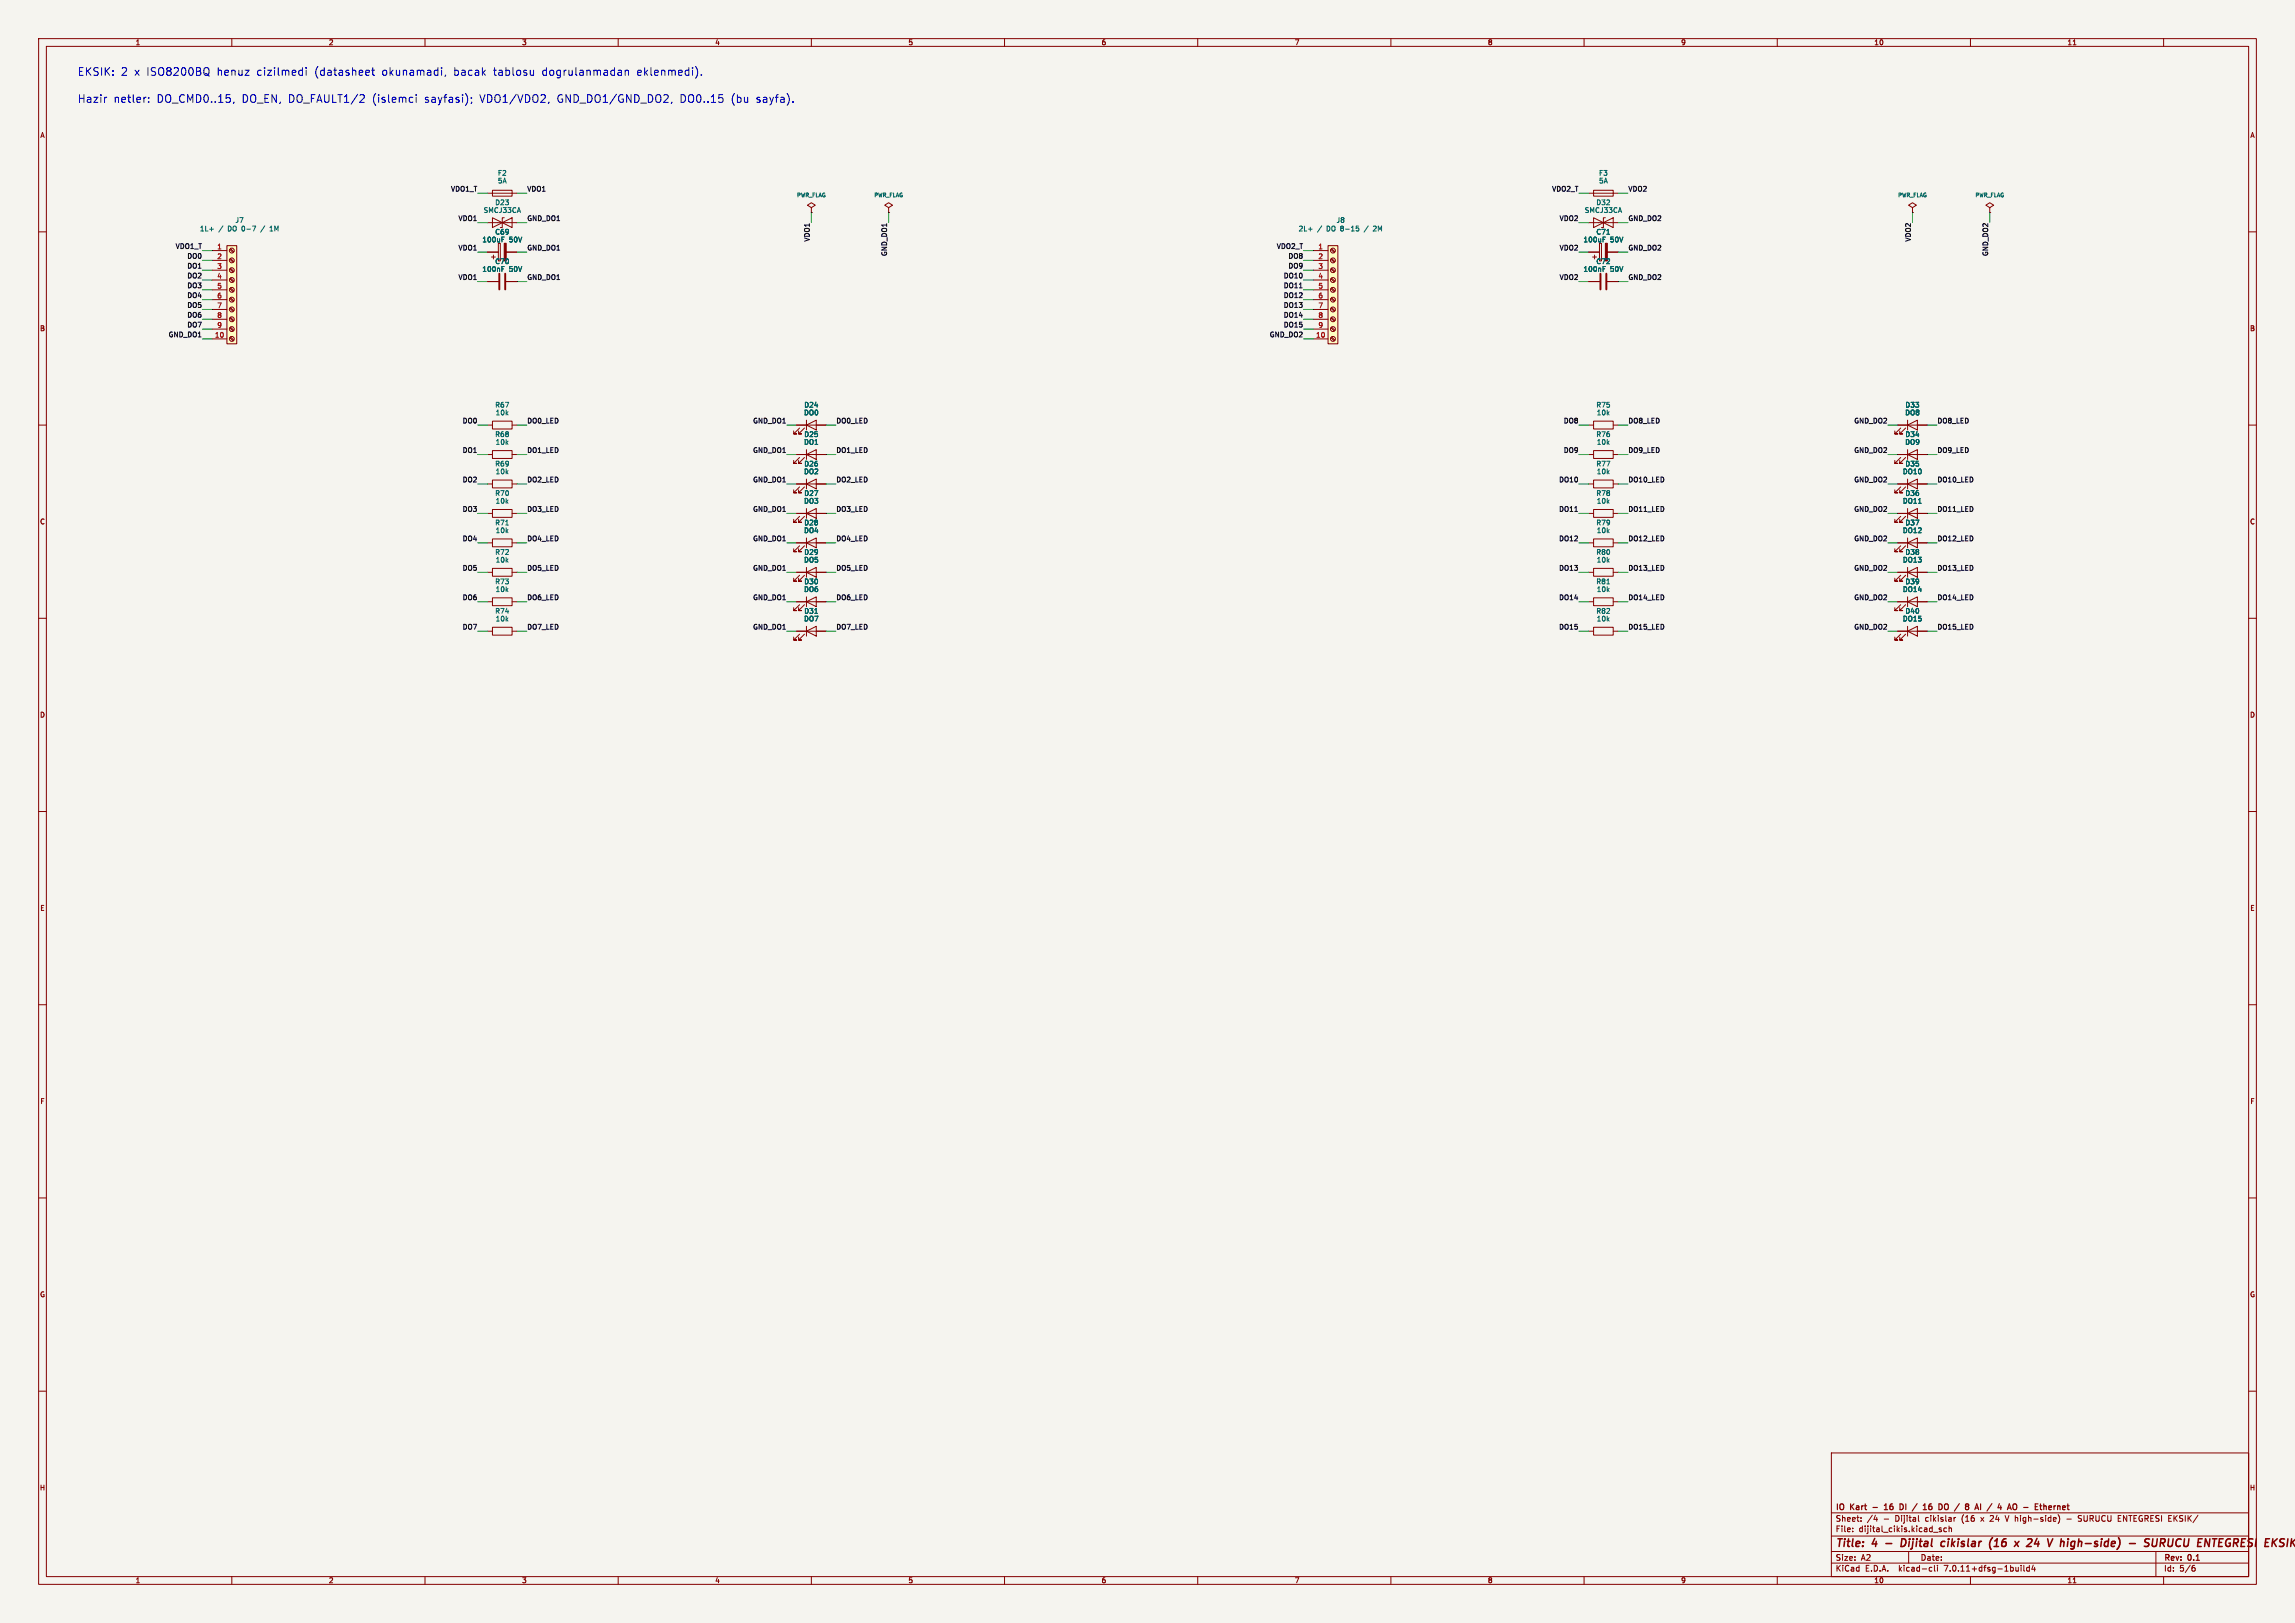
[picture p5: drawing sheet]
<svg xmlns="http://www.w3.org/2000/svg" width="594mm" height="420mm" viewBox="0 0 594 420" stroke-linecap="round" stroke-linejoin="round" font-family="sans-serif">
<defs><g id="words">
<g font-size="2.8" fill="#0000c2">
<text x="20" y="19.8">EKSIK:</text>
<text x="31.2" y="19.8">2 x ISO8200BQ</text>
<text x="56.1" y="19.8">henuz</text>
<text x="66.5" y="19.8">cizilmedi</text>
<text x="81.5" y="19.8">(datasheet</text>
<text x="99" y="19.8">okunamadi,</text>
<text x="117.6" y="19.8">bacak</text>
<text x="127.9" y="19.8">tablosu</text>
<text x="140.6" y="19.8">dogrulanmadan</text>
<text x="165.2" y="19.8">eklenmedi).</text>
<text x="20" y="26.7">Hazir</text>
<text x="29.3" y="26.7">netler:</text>
<text x="40.5" y="26.7">DO_CMD0..15,</text>
<text x="62.6" y="26.7">DO_EN, DO_FAULT1/2</text>
<text x="96.4" y="26.7">(islemci</text>
<text x="110" y="26.7">sayfasi);</text>
<text x="124.3" y="26.7">VDO1/VDO2,</text>
<text x="144.4" y="26.7">GND_DO1/GND_DO2,</text>
<text x="176.2" y="26.7">DO0..15</text>
<text x="189.5" y="26.7">(bu</text>
<text x="196.1" y="26.7">sayfa).</text>
</g>
<g font-size="2.8" fill="#840000">
<text x="475" y="400.9">Title:</text>
<text x="484.7" y="400.9">4</text>
<text x="493.7" y="400.9">Dijital</text>
<text x="504.9" y="400.9">cikislar</text>
<text x="518.1" y="400.9">(16</text>
<text x="525.6" y="400.9">x</text>
<text x="529.6" y="400.9">24</text>
<text x="535.7" y="400.9">V high-side)</text>
<text x="558.3" y="400.9">-</text>
<text x="563.1" y="400.9">SURUCU</text>
<text x="577.7" y="400.9">ENTEGRESI</text>
</g>
<g font-size="2.1" fill="#840000">
<text x="475" y="394">Sheet:</text>
<text x="475" y="391.2">IO</text>
<text x="479" y="391.2">Kart</text>
<text x="483.2" y="394">/4</text>
<text x="485.4" y="391.2">-</text>
<text x="487.5" y="394">-</text>
<text x="489" y="391.2">16</text>
<text x="490.7" y="394">Dijital</text>
<text x="493.6" y="391.2">DI</text>
<text x="497.6" y="391.2">/</text>
<text x="498.6" y="394">cikislar</text>
<text x="500.9" y="391.2">16</text>
<text x="505.5" y="391.2">DO</text>
<text x="508.1" y="394">(16</text>
<text x="510.3" y="391.2">/</text>
<text x="513.3" y="394">x</text>
<text x="515.8" y="394">24</text>
<text x="516.8" y="391.2">AI</text>
<text x="520" y="394">V high-side)</text>
<text x="520.5" y="391.2">/</text>
<text x="523.8" y="391.2">4</text>
<text x="527" y="391.2">AO</text>
<text x="531.6" y="391.2">-</text>
<text x="535.2" y="391.2">Ethernet</text>
<text x="539.2" y="394">SURUCU</text>
<text x="549.7" y="394">ENTEGRESI EKSIK/</text>
<text x="475" y="396.7">File:</text>
<text x="481.1" y="396.7">dijital_cikis.kicad_sch</text>
<text x="475" y="406.9">KiCad</text>
<text x="475" y="404.1">Size:</text>
<text x="481.7" y="404.1">A2</text>
<text x="482.7" y="406.9">E.D.A.</text>
<text x="491.6" y="406.9">kicad-cli</text>
<text x="497" y="404.1">Date:</text>
<text x="503.5" y="406.9">7.0.11+dfsg-1build4</text>
<text x="560" y="404.3">Rev:</text>
<text x="560" y="406.9">Id:</text>
<text x="564.1" y="406.9">5/6</text>
<text x="566.4" y="404.3">0.1</text>
</g>
<g font-size="1.8" fill="#840000">
<text x="35" y="11.9">1</text>
<text x="85" y="11.9">2</text>
<text x="135" y="11.9">3</text>
<text x="185" y="11.9">4</text>
<text x="235" y="11.9">5</text>
<text x="285" y="11.9">6</text>
<text x="335" y="11.9">7</text>
<text x="385" y="11.9">8</text>
<text x="435" y="11.9">9</text>
<text x="485" y="11.9">10</text>
<text x="535" y="11.9">11</text>
<text x="10.3" y="35.9">A</text>
<text x="582.3" y="35.9">A</text>
<text x="10.3" y="85.9">B</text>
<text x="582.3" y="85.9">B</text>
<text x="10.3" y="135.9">C</text>
<text x="582.3" y="135.9">C</text>
<text x="10.3" y="185.9">D</text>
<text x="582.3" y="185.9">D</text>
<text x="10.3" y="235.9">E</text>
<text x="582.3" y="235.9">E</text>
<text x="10.3" y="285.9">F</text>
<text x="582.3" y="285.9">F</text>
<text x="10.3" y="335.9">G</text>
<text x="582.3" y="335.9">G</text>
<text x="10.2" y="385.9">H</text>
<text x="582.2" y="385.9">H</text>
<text x="35" y="409.9">1</text>
<text x="85" y="409.9">2</text>
<text x="135" y="409.9">3</text>
<text x="185" y="409.9">4</text>
<text x="235" y="409.9">5</text>
<text x="285" y="409.9">6</text>
<text x="335" y="409.9">7</text>
<text x="385" y="409.9">8</text>
<text x="435" y="409.9">9</text>
<text x="485" y="409.9">10</text>
<text x="535" y="409.9">11</text>
</g>
<g font-size="1.8" fill="#006464">
<text x="128.7" y="45.7">F2</text>
<text x="128.7" y="47.7">5A</text>
<text x="413.7" y="45.7">F3</text>
<text x="413.7" y="47.7">5A</text>
<text x="128.1" y="53.3">D23</text>
<text x="413.1" y="53.3">D32</text>
<text x="60.8" y="57.9">J7</text>
<text x="125.1" y="55.3">SMCJ33CA</text>
<text x="345.8" y="57.9">J8</text>
<text x="410.1" y="55.3">SMCJ33CA</text>
<text x="51.6" y="60.1">1L+</text>
<text x="56.6" y="60.1">/</text>
<text x="59.1" y="60.1">DO 0-7</text>
<text x="68" y="60.1">/</text>
<text x="70.5" y="60.1">1M</text>
<text x="124.7" y="62.9">100uF</text>
<text x="128.1" y="60.9">C69</text>
<text x="131.8" y="62.9">50V</text>
<text x="336" y="60.1">2L+</text>
<text x="341" y="60.1">/</text>
<text x="343.5" y="60.1">DO 8-15</text>
<text x="353.6" y="60.1">/</text>
<text x="356.1" y="60.1">2M</text>
<text x="409.7" y="62.9">100uF</text>
<text x="413.1" y="60.9">C71</text>
<text x="416.8" y="62.9">50V</text>
<text x="124.7" y="70.5">100nF</text>
<text x="128.1" y="68.5">C70</text>
<text x="131.8" y="70.5">50V</text>
<text x="409.7" y="70.5">100nF</text>
<text x="413.1" y="68.5">C72</text>
<text x="416.8" y="70.5">50V</text>
<text x="128.1" y="105.7">R67</text>
<text x="128.2" y="107.7">10k</text>
<text x="208" y="107.7">DO0</text>
<text x="208.1" y="105.7">D24</text>
<text x="413.1" y="105.7">R75</text>
<text x="413.2" y="107.7">10k</text>
<text x="493" y="107.7">DO8</text>
<text x="493.1" y="105.7">D33</text>
<text x="128.1" y="113.3">R68</text>
<text x="208.1" y="113.3">D25</text>
<text x="413.1" y="113.3">R76</text>
<text x="493.1" y="113.3">D34</text>
<text x="128.2" y="115.3">10k</text>
<text x="208" y="115.3">DO1</text>
<text x="413.2" y="115.3">10k</text>
<text x="493" y="115.3">DO9</text>
<text x="128.1" y="120.9">R69</text>
<text x="128.2" y="122.9">10k</text>
<text x="208" y="122.9">DO2</text>
<text x="208.1" y="120.9">D26</text>
<text x="413.1" y="120.9">R77</text>
<text x="413.2" y="122.9">10k</text>
<text x="492.4" y="122.9">DO10</text>
<text x="493.1" y="120.9">D35</text>
<text x="128.1" y="128.5">R70</text>
<text x="128.2" y="130.5">10k</text>
<text x="208" y="130.5">DO3</text>
<text x="208.1" y="128.5">D27</text>
<text x="413.1" y="128.5">R78</text>
<text x="413.2" y="130.5">10k</text>
<text x="492.4" y="130.5">DO11</text>
<text x="493.1" y="128.5">D36</text>
<text x="128.1" y="136.1">R71</text>
<text x="208.1" y="136.1">D28</text>
<text x="413.1" y="136.1">R79</text>
<text x="493.1" y="136.1">D37</text>
<text x="128.1" y="143.8">R72</text>
<text x="128.2" y="138.1">10k</text>
<text x="208" y="138.1">DO4</text>
<text x="208.1" y="143.8">D29</text>
<text x="413.1" y="143.8">R80</text>
<text x="413.2" y="138.1">10k</text>
<text x="492.4" y="138.1">DO12</text>
<text x="493.1" y="143.8">D38</text>
<text x="128.2" y="145.8">10k</text>
<text x="208" y="145.8">DO5</text>
<text x="413.2" y="145.8">10k</text>
<text x="492.4" y="145.8">DO13</text>
<text x="128.1" y="151.4">R73</text>
<text x="128.2" y="153.4">10k</text>
<text x="208" y="153.4">DO6</text>
<text x="208.1" y="151.4">D30</text>
<text x="413.1" y="151.4">R81</text>
<text x="413.2" y="153.4">10k</text>
<text x="492.4" y="153.4">DO14</text>
<text x="493.1" y="151.4">D39</text>
<text x="128.1" y="159">R74</text>
<text x="128.2" y="161">10k</text>
<text x="208" y="161">DO7</text>
<text x="208.1" y="159">D31</text>
<text x="413.1" y="159">R82</text>
<text x="413.2" y="161">10k</text>
<text x="492.4" y="161">DO15</text>
<text x="493.1" y="159">D40</text>
</g>
<g font-size="1.8" fill="#0f0f0f">
<text x="116.6" y="49.7">VDO1_T</text>
<text x="136.3" y="49.7">VDO1</text>
<text x="401.6" y="49.7">VDO2_T</text>
<text x="421.4" y="49.7">VDO2</text>
<text x="118.5" y="57.3">VDO1</text>
<text x="136.3" y="57.3">GND_DO1</text>
<text x="403.5" y="57.3">VDO2</text>
<text x="421.4" y="57.3">GND_DO2</text>
<text x="45.3" y="64.5">VDO1_T</text>
<text x="118.5" y="64.9">VDO1</text>
<text x="136.3" y="64.9">GND_DO1</text>
<text x="209.7" y="62.6" transform="rotate(-90 209.7 62.6)">VDO1</text>
<text x="330.3" y="64.5">VDO2_T</text>
<text x="403.5" y="64.9">VDO2</text>
<text x="421.4" y="64.9">GND_DO2</text>
<text x="494.6" y="62.6" transform="rotate(-90 494.6 62.6)">VDO2</text>
<text x="48.4" y="67">DO0</text>
<text x="48.4" y="69.6">DO1</text>
<text x="229.7" y="66.4" transform="rotate(-90 229.7 66.4)">GND_DO1</text>
<text x="333.4" y="69.6">DO9</text>
<text x="333.4" y="67">DO8</text>
<text x="514.6" y="66.4" transform="rotate(-90 514.6 66.4)">GND_DO2</text>
<text x="48.4" y="72.1">DO2</text>
<text x="48.4" y="74.7">DO3</text>
<text x="48.4" y="77.2">DO4</text>
<text x="118.5" y="72.5">VDO1</text>
<text x="136.3" y="72.5">GND_DO1</text>
<text x="332.2" y="77.2">DO12</text>
<text x="332.2" y="74.7">DO11</text>
<text x="332.2" y="72.1">DO10</text>
<text x="403.5" y="72.5">VDO2</text>
<text x="421.4" y="72.5">GND_DO2</text>
<text x="48.4" y="79.7">DO5</text>
<text x="48.4" y="82.3">DO6</text>
<text x="332.2" y="82.3">DO14</text>
<text x="332.2" y="79.7">DO13</text>
<text x="43.5" y="87.4">GND_DO1</text>
<text x="48.4" y="84.8">DO7</text>
<text x="328.5" y="87.4">GND_DO2</text>
<text x="332.2" y="84.8">DO15</text>
<text x="119.6" y="109.7">DO0</text>
<text x="136.3" y="109.7">DO0_LED</text>
<text x="194.8" y="109.7">GND_DO1</text>
<text x="216.4" y="109.7">DO0_LED</text>
<text x="404.6" y="109.7">DO8</text>
<text x="421.4" y="109.7">DO8_LED</text>
<text x="479.8" y="109.7">GND_DO2</text>
<text x="501.4" y="109.7">DO8_LED</text>
<text x="119.6" y="117.3">DO1</text>
<text x="136.3" y="117.3">DO1_LED</text>
<text x="194.8" y="117.3">GND_DO1</text>
<text x="216.4" y="117.3">DO1_LED</text>
<text x="404.6" y="117.3">DO9</text>
<text x="421.4" y="117.3">DO9_LED</text>
<text x="479.8" y="117.3">GND_DO2</text>
<text x="501.4" y="117.3">DO9_LED</text>
<text x="119.6" y="124.9">DO2</text>
<text x="136.3" y="124.9">DO2_LED</text>
<text x="194.8" y="124.9">GND_DO1</text>
<text x="216.4" y="124.9">DO2_LED</text>
<text x="403.4" y="124.9">DO10</text>
<text x="421.4" y="124.9">DO10_LED</text>
<text x="479.8" y="124.9">GND_DO2</text>
<text x="501.4" y="124.9">DO10_LED</text>
<text x="119.6" y="132.5">DO3</text>
<text x="136.3" y="132.5">DO3_LED</text>
<text x="194.8" y="132.5">GND_DO1</text>
<text x="216.4" y="132.5">DO3_LED</text>
<text x="403.4" y="132.5">DO11</text>
<text x="421.4" y="132.5">DO11_LED</text>
<text x="479.8" y="132.5">GND_DO2</text>
<text x="501.4" y="132.5">DO11_LED</text>
<text x="119.6" y="140.1">DO4</text>
<text x="136.3" y="140.1">DO4_LED</text>
<text x="194.8" y="140.1">GND_DO1</text>
<text x="216.4" y="140.1">DO4_LED</text>
<text x="403.4" y="140.1">DO12</text>
<text x="421.4" y="140.1">DO12_LED</text>
<text x="479.8" y="140.1">GND_DO2</text>
<text x="501.4" y="140.1">DO12_LED</text>
<text x="119.6" y="147.8">DO5</text>
<text x="136.3" y="147.8">DO5_LED</text>
<text x="194.8" y="147.8">GND_DO1</text>
<text x="216.4" y="147.8">DO5_LED</text>
<text x="403.4" y="147.8">DO13</text>
<text x="421.4" y="147.8">DO13_LED</text>
<text x="479.8" y="147.8">GND_DO2</text>
<text x="501.4" y="147.8">DO13_LED</text>
<text x="119.6" y="155.4">DO6</text>
<text x="136.3" y="155.4">DO6_LED</text>
<text x="194.8" y="155.4">GND_DO1</text>
<text x="216.4" y="155.4">DO6_LED</text>
<text x="403.4" y="155.4">DO14</text>
<text x="421.4" y="155.4">DO14_LED</text>
<text x="479.8" y="155.4">GND_DO2</text>
<text x="501.4" y="155.4">DO14_LED</text>
<text x="119.6" y="163">DO7</text>
<text x="136.3" y="163">DO7_LED</text>
<text x="194.8" y="163">GND_DO1</text>
<text x="216.4" y="163">DO7_LED</text>
<text x="403.4" y="163">DO15</text>
<text x="421.4" y="163">DO15_LED</text>
<text x="479.8" y="163">GND_DO2</text>
<text x="501.4" y="163">DO15_LED</text>
</g>
<g font-size="1.8" fill="#a90000">
<text x="56.1" y="64.6">1</text>
<text x="341.1" y="64.6">1</text>
<text x="56.1" y="67.1">2</text>
<text x="56.1" y="69.7">3</text>
<text x="341.1" y="67.1">2</text>
<text x="341.1" y="69.7">3</text>
<text x="56.1" y="72.2">4</text>
<text x="56.1" y="74.7">5</text>
<text x="56.1" y="77.3">6</text>
<text x="341.1" y="72.2">4</text>
<text x="341.1" y="74.7">5</text>
<text x="341.1" y="77.3">6</text>
<text x="56.1" y="79.8">7</text>
<text x="56.1" y="82.4">8</text>
<text x="341.1" y="79.8">7</text>
<text x="341.1" y="82.4">8</text>
<text x="55.5" y="87.4">10</text>
<text x="56.1" y="84.9">9</text>
<text x="340.5" y="87.4">10</text>
<text x="341.1" y="84.9">9</text>
</g>
<g font-size="1.4" fill="#006464">
<text x="206.2" y="51.2">PWR_FLAG</text>
<text x="226.2" y="51.2">PWR_FLAG</text>
<text x="491.2" y="51.2">PWR_FLAG</text>
<text x="511.2" y="51.2">PWR_FLAG</text>
</g>
</g></defs>
<path d="M0 0h594v420h-594z" fill="#f5f4ef" stroke="#f5f4ef" stroke-width=".26"/>
<g fill="none" stroke="#840000" stroke-width=".26">
<path d="M10 10h574v400h-574zM12 12h570v396h-570zM60 10v2M110 10v2M160 10v2M210 10v2M260 10v2M310 10v2M360 10v2M410 10v2M460 10v2M510 10v2"/>
<path d="M536.6 11.6h.7M560 10v2M10 60h2M126.2 57.6h7.6M126.2 50h7.6M127.5 49.2h5v1.6h-5zM127.5 56.3l2.5 1.3-2.5 1.3zM130 57.6l2.5-1.3v2.6zM130.5 56.3h-.5v2.6h-.5M210 53.7l1-.6-1-.6-1 .6 1 .6v1.3M210 55h.1M230 53.7l1-.6-1-.6-1 .6 1 .6v1.3"/>
<path d="M230 55h.1M411.2 57.6h7.6M411.2 50h7.6M412.5 49.2h5v1.6h-5zM412.5 56.3l2.5 1.3-2.5 1.3zM415 57.6l2.5-1.3v2.6zM415.5 56.3h-.5v2.6h-.5M495 53.7l1-.6-1-.6-1 .6 1 .6v1.3M495 55h.1M515 53.7l1-.6-1-.6-1 .6 1 .6v1.3M515 55h.1M582 60h2"/>
<path d="M54.9 64.8h3.8M54.9 67.4h3.8M54.9 69.9h3.8M54.9 72.5h3.8M54.9 75h3.8M54.9 77.5h3.8M58.7 63.6h2.6v25.4h-2.6zM59.5 79.8l.8 .8M59.5 77.2l.8 .8M59.5 74.7l.8 .8M59.5 72.1l.8 .9M59.5 69.6l.8 .8"/>
<path d="M59.5 67.1l.8 .8M59.5 64.5l.8 .8M59.6 79.6l.9 .8M59.6 77l.9 .9M59.6 74.5l.9 .8M59.6 72l.9 .8M59.6 69.4l.9 .9M59.6 66.9l.9 .8M59.6 64.3l.9 .9M126.2 65.2h2.8M126.2 72.9h2.8M127.2 66.5h1"/>
<path d="M127.7 66v1M129 63h.5v4.5h-.5zM131 65.2h2.8M131 72.9h2.8M339.9 64.8h3.8M339.9 67.4h3.8M339.9 69.9h3.8M339.9 72.5h3.8M339.9 75h3.8M339.9 77.5h3.8M343.7 63.6h2.6v25.4h-2.6zM344.5 79.8l.8 .8"/>
<path d="M344.5 77.2l.8 .8M344.5 74.7l.8 .8M344.5 72.1l.8 .9M344.5 69.6l.8 .8M344.5 67.1l.8 .8M344.5 64.5l.8 .8M344.6 79.6l.9 .8M344.6 77l.9 .9M344.6 74.5l.9 .8M344.6 72l.9 .8M344.6 69.4l.9 .9M344.6 66.9l.9 .8"/>
<path d="M344.6 64.3l.9 .9M411.2 65.2h2.8M411.2 72.9h2.8M412.2 66.5h1M412.7 66v1M414 63h.5v4.5h-.5zM416 65.2h2.8M416 72.9h2.8M54.9 87.7h3.8M54.9 80.1h3.8M54.9 82.6h3.8M54.9 85.2h3.8"/>
<path d="M59.5 87.4l.8 .8M59.5 84.8l.8 .9M59.5 82.3l.8 .8M59.6 87.2l.9 .8M59.6 84.7l.9 .8M59.6 82.1l.9 .9M339.9 87.7h3.8M339.9 80.1h3.8M339.9 82.6h3.8M339.9 85.2h3.8M344.5 87.4l.8 .8M344.5 84.8l.8 .9"/>
<path d="M344.5 82.3l.8 .8M344.6 87.2l.9 .8M344.6 84.7l.9 .8M344.6 82.1l.9 .9M10 110h2M126.2 110h1.3M126.2 117.6h1.3M127.5 116.6h5v2h-5zM127.5 109h5v2h-5zM132.5 110h1.3M132.5 117.6h1.3M206.2 110h7.6"/>
<path d="M206.2 117.6h7.6M207 110.8l-1.6 1.5h.8h-.8v-.8M207 118.4l-1.6 1.5h.8h-.8v-.8M208.2 110.8l-1.5 1.5h.8h-.8v-.8M208.2 118.4l-1.5 1.5h.8h-.8v-.8M208.7 110l2.6-1.3v2.6zM208.7 117.6l2.6-1.3v2.6zM208.7 108.7v2.6M208.7 116.3v2.6M411.2 110h1.3M411.2 117.6h1.3M412.5 109h5v2h-5z"/>
<path d="M412.5 116.6h5v2h-5zM417.5 110h1.3M417.5 117.6h1.3M491.2 110h7.6M491.2 117.6h7.6M492 110.8l-1.6 1.5h.8h-.8v-.8M492 118.4l-1.6 1.5h.8h-.8v-.8M493.2 110.8l-1.5 1.5h.8h-.8v-.8M493.2 118.4l-1.5 1.5h.8h-.8v-.8M493.7 110l2.6-1.3v2.6zM493.7 117.6l2.6-1.3v2.6zM493.7 108.7v2.6"/>
<path d="M493.7 116.3v2.6M582 110h2M126.2 125.2h1.3M126.2 132.9h1.3M127.5 139.5h5v2h-5zM127.5 124.2h5v2.1h-5zM127.5 131.8h5v2.1h-5zM132.5 125.2h1.3M132.5 132.9h1.3M206.2 125.2h7.6M206.2 132.9h7.6M207 133.6l-1.6 1.5h.8h-.8v-.7"/>
<path d="M207 126l-1.6 1.5h.8h-.8v-.7M208.2 133.6l-1.5 1.5h.8h-.8v-.7M208.2 126l-1.5 1.5h.8h-.8v-.7M208.7 132.9l2.6-1.3v2.5zM208.7 125.2l2.6-1.2v2.5zM208.7 124v2.5M208.7 131.6v2.5M208.7 139.2v2.5M411.2 125.2h1.3M411.2 132.9h1.3M412.5 124.2h5v2.1h-5zM412.5 131.8h5v2.1h-5z"/>
<path d="M412.5 139.5h5v2h-5zM417.5 125.2h1.3M417.5 132.9h1.3M491.2 125.2h7.6M491.2 132.9h7.6M492 126l-1.6 1.5h.8h-.8v-.7M492 133.6l-1.6 1.5h.8h-.8v-.7M493.2 126l-1.5 1.5h.8h-.8v-.7M493.2 133.6l-1.5 1.5h.8h-.8v-.7M493.7 125.2l2.6-1.2v2.5zM493.7 132.9l2.6-1.3v2.5zM493.7 124v2.5"/>
<path d="M493.7 131.6v2.5M493.7 139.2v2.5M10 160h2M126.2 148.1h1.3M126.2 140.5h1.3M126.2 155.7h1.3M127.5 147.1h5v2h-5zM127.5 154.7h5v2h-5zM132.5 148.1h1.3M132.5 140.5h1.3M132.5 155.7h1.3M206.2 148.1h7.6"/>
<path d="M206.2 140.5h7.6M206.2 155.7h7.6M207 156.5l-1.6 1.5h.8h-.8v-.8M207 141.2l-1.6 1.6h.8h-.8v-.8M207 148.9l-1.6 1.5h.8h-.8v-.8M208.2 156.5l-1.5 1.5h.8h-.8v-.8M208.2 141.2l-1.5 1.6h.8h-.8v-.8M208.2 148.9l-1.5 1.5h.8h-.8v-.8M208.7 155.7l2.6-1.3v2.6zM208.7 140.5l2.6-1.3v2.5zM208.7 148.1l2.6-1.3v2.6zM208.7 146.8v2.6"/>
<path d="M208.7 154.4v2.6M411.2 148.1h1.3M411.2 140.5h1.3M411.2 155.7h1.3M412.5 147.1h5v2h-5zM412.5 154.7h5v2h-5zM417.5 148.1h1.3M417.5 140.5h1.3M417.5 155.7h1.3M491.2 148.1h7.6M491.2 140.5h7.6M491.2 155.7h7.6"/>
<path d="M492 141.2l-1.6 1.6h.8h-.8v-.8M492 148.9l-1.6 1.5h.8h-.8v-.8M492 156.5l-1.6 1.5h.8h-.8v-.8M493.2 141.2l-1.5 1.6h.8h-.8v-.8M493.2 148.9l-1.5 1.5h.8h-.8v-.8M493.2 156.5l-1.5 1.5h.8h-.8v-.8M493.7 140.5l2.6-1.3v2.5zM493.7 148.1l2.6-1.3v2.6zM493.7 155.7l2.6-1.3v2.6zM493.7 146.8v2.6M493.7 154.4v2.6M582 160h2"/>
<path d="M126.2 163.3h1.3M127.5 162.3h5v2.1h-5zM132.5 163.3h1.3M206.2 163.3h7.6M207 164.1l-1.6 1.5h.8h-.8v-.7M208.2 164.1l-1.5 1.5h.8h-.8v-.7M208.7 163.3l2.6-1.2v2.5zM208.7 162.1v2.5M411.2 163.3h1.3M412.5 162.3h5v2.1h-5zM417.5 163.3h1.3M491.2 163.3h7.6"/>
<path d="M492 164.1l-1.6 1.5h.8h-.8v-.7M493.2 164.1l-1.5 1.5h.8h-.8v-.7M493.7 163.3l2.6-1.2v2.5zM493.7 162.1v2.5M10 210h2M582 210h2M10 260h2M582 260h2M10 310h2M582 310h2M10 360h2M474 376h108v32h-108z"/>
<path d="M582 360h2M474 397.5h108M474 391.5h108M479.5 396.2v.2M479.5 395.4v.2M481.7 393.5v.2M481.7 392.7v.2M485 393.2h1M485.7 392.7v1M496.5 392.2v1.3l.2 .2M500.5 396.5h1.1M502.5 395.4h-.4l-.2 .2 .1 .2 .5 .1v.4h-.6"/>
<path d="M503.8 395.4h-.4l-.3 .3 .1 .6h.6M504.5 395.5l.5-.1 .1 1M504.5 394.9v1.5M505.7 392.7v1M506.2 392.7l-.5 .3M515.2 392.2l-.1 .1M515.9 392.8l-.9 .9h1M519 392.2l.5 1.5M532.7 392a1.72 1.72 0 0 1 0 2.2M535 393.1h1.1M538.7 393.5l-.8 .1M538.7 392.2h-.5l-.3 .3 .1 .3 .7 .3"/>
<path d="M548.2 393.7h.8M548.2 392.2h.8M548.2 392.9h.5M60 408v2M110 408v2M160 408v2M210 408v2M260 408v2M310 408v2M360 408v2M410 408v2M460 408v2"/>
<path d="M474 404.5h108M474 401.5h108M494 401.5v3M499.6 405.6h.4M500 406.5l-.4 .1M500.7 405.1v1.3l.2 .2M501.5 405.1v.1M501.5 405.6v1M510 408v2M523.1 405.1v.1M523.1 405.6v1M523.8 405.1v1.3l.2 .2"/>
<path d="M525.2 405.6h-.4l-.3 .3 .2 .6h.5M525.2 405.1v1.5M526.2 405l-.3 1.1h.9M526.6 405.6v1M536.6 409.6h.7M558 401.5v6.5M560 408v2M567.6 405.6l.6 .3-.1 .5-.5 .2M568 405.1h-.4"/>
<circle cx="60" cy="64.8" r=".63"/>
<circle cx="60" cy="67.4" r=".63"/>
<circle cx="60" cy="75" r=".63"/>
<circle cx="60" cy="72.5" r=".63"/>
<circle cx="60" cy="77.5" r=".63"/>
<circle cx="60" cy="69.9" r=".63"/>
<circle cx="345" cy="77.5" r=".63"/>
<circle cx="345" cy="75" r=".63"/>
<circle cx="345" cy="69.9" r=".63"/>
<circle cx="345" cy="67.4" r=".63"/>
<circle cx="345" cy="72.5" r=".63"/>
<circle cx="345" cy="64.8" r=".63"/>
<circle cx="60" cy="82.6" r=".63"/>
<circle cx="60" cy="85.2" r=".63"/>
<circle cx="60" cy="87.7" r=".63"/>
<circle cx="60" cy="80.1" r=".63"/>
<circle cx="345" cy="82.6" r=".63"/>
<circle cx="345" cy="87.7" r=".63"/>
<circle cx="345" cy="85.2" r=".63"/>
<circle cx="345" cy="80.1" r=".63"/>
</g>
<g fill="none" stroke="#840000" stroke-width=".4">
<path d="M488.1 399.4h1.5M493 398.3l-.7-.1-.3 2h.5l.5-.3M503.4 399l-.5-.1-.5 .3M504.3 398.9l-.2 1.3M515.7 397.9l-.1 .1M516.3 398.8l.6-.6-.2 2M524.8 398.4l.8-.2 .3 .4M525.8 399.1l-1.3 1.1h1.2M527.2 398.1l-.6 1.4M533.7 398.9h.3l.2 .2-.1 1.1M535.2 398.9l-.1 1.3M556.4 398.3l-.8-.1-.3 .2-.1 .6 .8 .3 .2 .5-.5 .4-.7-.1"/>
<path d="M557.2 398.2l-.2 1.6 .3 .4h.4M558.4 398.2l-.2 1.6M560.3 399.1l.1-.5-.1-.3-1-.1-.2 2M561.3 398.2l-.2 1.6 .3 .4h.4l.5-.4 .2-1.6M576.1 399.9l.5 .3 .5-.1M576.9 399.3h.4M577.1 398.2l-.6 .1-.3 .4M502.4 400l.3 .2 .6-.1M516.1 400.2h1.2"/>
</g>
<g fill="none" stroke="#840000" stroke-width=".3">
<path d="M487.7 390.7h.9M487.7 389.6l.4-.4v1.5M491.8 389.2a.76 .76 0 0 1 .8 .7 .76 .76 0 0 1-.8 .8M499.9 389.2h-.4l-.2 .3-.1 .9 .3 .3 .5-.2-.1-.7-.4-.1-.3 .3M503.6 389.2a.5 .5 0 0 1 .7 .5v.5a.5 .5 0 0 1-.7 .5M509 389.2l.6 .3M509 389.8h.3M509.3 389.8l.3 .3M509.6 390.4l-.6 .3M509.6 389.5l-.3 .3M511.3 390.2h.7M511.6 389.2l.5 1.5"/>
<path d="M512.6 389.2v1.5M515.6 389.1l-1.3 1.9M519.7 390.2h.7M520.1 389.2l-.5 1.5M521.8 389.2l.2 .5-.2 .9M530.8 389.7l.2 .2M530.9 390.6l-.1 .1M531 390l-.7 .2M531.6 389.7v1M532.1 389.7h-.3M532.6 389.7v1M532.6 389.7h.5l.1 1"/>
<path d="M533.8 390.2l.8-.2-.1-.3h-.4l-.3 .2 .1 .7h.6"/>
</g>
<g fill="#840000" stroke="#840000" stroke-width=".26">
<path d="M415.5 63h.5v4.5h-.5z"/>
<path d="M130.5 63h.5v4.5h-.5z"/>
</g>
<g fill="none" stroke="#006464" stroke-width=".26">
<path d="M54.3 59.3h.9M65.3 58.5h.9l-.6 1.3M69.9 59.8h.7M70.1 58.7l-.2 .2M338.7 59.3h.9M351.1 58.5h.6M351.2 59l.5 .2v.5l-.5 .1M355.6 58.5l-.1 .1M356.1 59.1l-.7 .7h.8M129.9 62h.4M129.9 69.6h.4M414.9 62h.4"/>
<path d="M414.9 69.6h.4M415.9 60.6h.7M130.9 135.9h.7M210.9 158.7h.7M415.9 151.1h.7"/>
</g>
<path d="M129.2 70.8v4.1M130.8 70.8v4.1M414.2 70.8v4.1M415.8 70.8v4.1" fill="none" stroke="#840000" stroke-width=".51"/>
<g fill="#ffffc2" stroke="#ffffc2" stroke-width=".26">
<path d="M58.7 63.6h2.6v25.4h-2.6z"/>
<path d="M343.7 63.6h2.6v25.4h-2.6z"/>
</g>
<g fill="none" stroke="#0000c2" stroke-width=".26">
<path d="M53.5 19.1l.3 .3M53.6 17.5l.2 .1a1.42 1.42 0 0 1 0 1.8M53.8 19.4l.4 .3M53.8 19.4l-.2 .1M77.7 18.2l.6 .1M78.3 17.5v2M78.3 19.4l-.6 .1M79.2 17.5v.2M79.2 18.2v1.3M95.5 18.3l.1 .3-.9 .2M96.2 18.2h.8M96.5 17.5v1.7l.5 .3"/>
<path d="M114.3 17.5v.2M114.3 18.2v1.3M115.3 19.4l-.2 .4M138.1 19.3l-.6 .2M138.1 18.2v1.3M160.6 18.2l.3 .3v1M160.9 19.4l-.2 .1M160.9 18.6l-.2 .1M161.8 18.4l.3-.2 .5 .1 .1 1.2M161.8 18.2v1.3M180.3 17.6l.3 .9-.3 1.4M181.5 19.3v.2"/>
<path d="M27.4 25.2h.2M37.6 25.2h.2M38.5 26.3v.2M38.5 25.3v.2M60.6 26.4l-.2 .4M93.4 24.5l.7 .1 .2 .5-1.2 1.4h1.2M106.3 25.2l.6 .1M106.9 26.4l-.6 .1M107.7 24.5v.2M107.7 25.2v1.3M122 25.3v.2M122.1 26.4l-.2 .4"/>
<path d="M142.1 26.4l-.2 .4M173.9 26.4l-.2 .4M205.2 26.3v.2"/>
</g>
<g fill="none" stroke="#009600" stroke-width=".26">
<path d="M123.6 57.6h2.6M123.6 50h2.6M133.8 57.6h2.5M133.8 50h2.5M210 55v2.5M230 55v2.5M408.7 57.6h2.5M408.7 50h2.5M418.8 57.6h2.6M418.8 50h2.6M495 55v2.5M515 55v2.5"/>
<path d="M52.4 77.5h2.5M52.4 64.8h2.5M52.4 67.4h2.5M52.4 69.9h2.5M52.4 72.5h2.5M52.4 75h2.5M123.6 72.9h2.6M123.6 65.2h2.6M133.8 72.9h2.5M133.8 65.2h2.5M337.4 77.5h2.5M337.4 64.8h2.5"/>
<path d="M337.4 67.4h2.5M337.4 69.9h2.5M337.4 72.5h2.5M337.4 75h2.5M408.7 72.9h2.5M408.7 65.2h2.5M418.8 72.9h2.6M418.8 65.2h2.6M52.4 87.7h2.5M52.4 80.1h2.5M52.4 82.6h2.5M52.4 85.2h2.5"/>
<path d="M337.4 87.7h2.5M337.4 80.1h2.5M337.4 82.6h2.5M337.4 85.2h2.5M123.6 117.6h2.6M123.6 110h2.6M133.8 117.6h2.5M133.8 110h2.5M203.7 117.6h2.5M203.7 110h2.5M213.8 117.6h2.6M213.8 110h2.6"/>
<path d="M408.7 117.6h2.5M408.7 110h2.5M418.8 117.6h2.6M418.8 110h2.6M488.7 117.6h2.5M488.7 110h2.5M498.8 117.6h2.6M498.8 110h2.6M123.6 132.9h2.6M123.6 125.2h2.6M133.8 132.9h2.5M133.8 125.2h2.5"/>
<path d="M203.7 132.9h2.5M203.7 125.2h2.5M213.8 132.9h2.6M213.8 125.2h2.6M408.7 132.9h2.5M408.7 125.2h2.5M418.8 132.9h2.6M418.8 125.2h2.6M488.7 132.9h2.5M488.7 125.2h2.5M498.8 132.9h2.6M498.8 125.2h2.6"/>
<path d="M123.6 140.5h2.6M123.6 148.1h2.6M123.6 155.7h2.6M133.8 140.5h2.5M133.8 148.1h2.5M133.8 155.7h2.5M203.7 140.5h2.5M203.7 148.1h2.5M203.7 155.7h2.5M213.8 140.5h2.6M213.8 148.1h2.6M213.8 155.7h2.6"/>
<path d="M408.7 140.5h2.5M408.7 148.1h2.5M408.7 155.7h2.5M418.8 140.5h2.6M418.8 148.1h2.6M418.8 155.7h2.6M488.7 140.5h2.5M488.7 148.1h2.5M488.7 155.7h2.5M498.8 140.5h2.6M498.8 148.1h2.6M498.8 155.7h2.6"/>
<path d="M123.6 163.3h2.6M133.8 163.3h2.5M203.7 163.3h2.5M213.8 163.3h2.6M408.7 163.3h2.5M418.8 163.3h2.6M488.7 163.3h2.5M498.8 163.3h2.6"/>
</g>
<use href="#words"/>
</svg>
